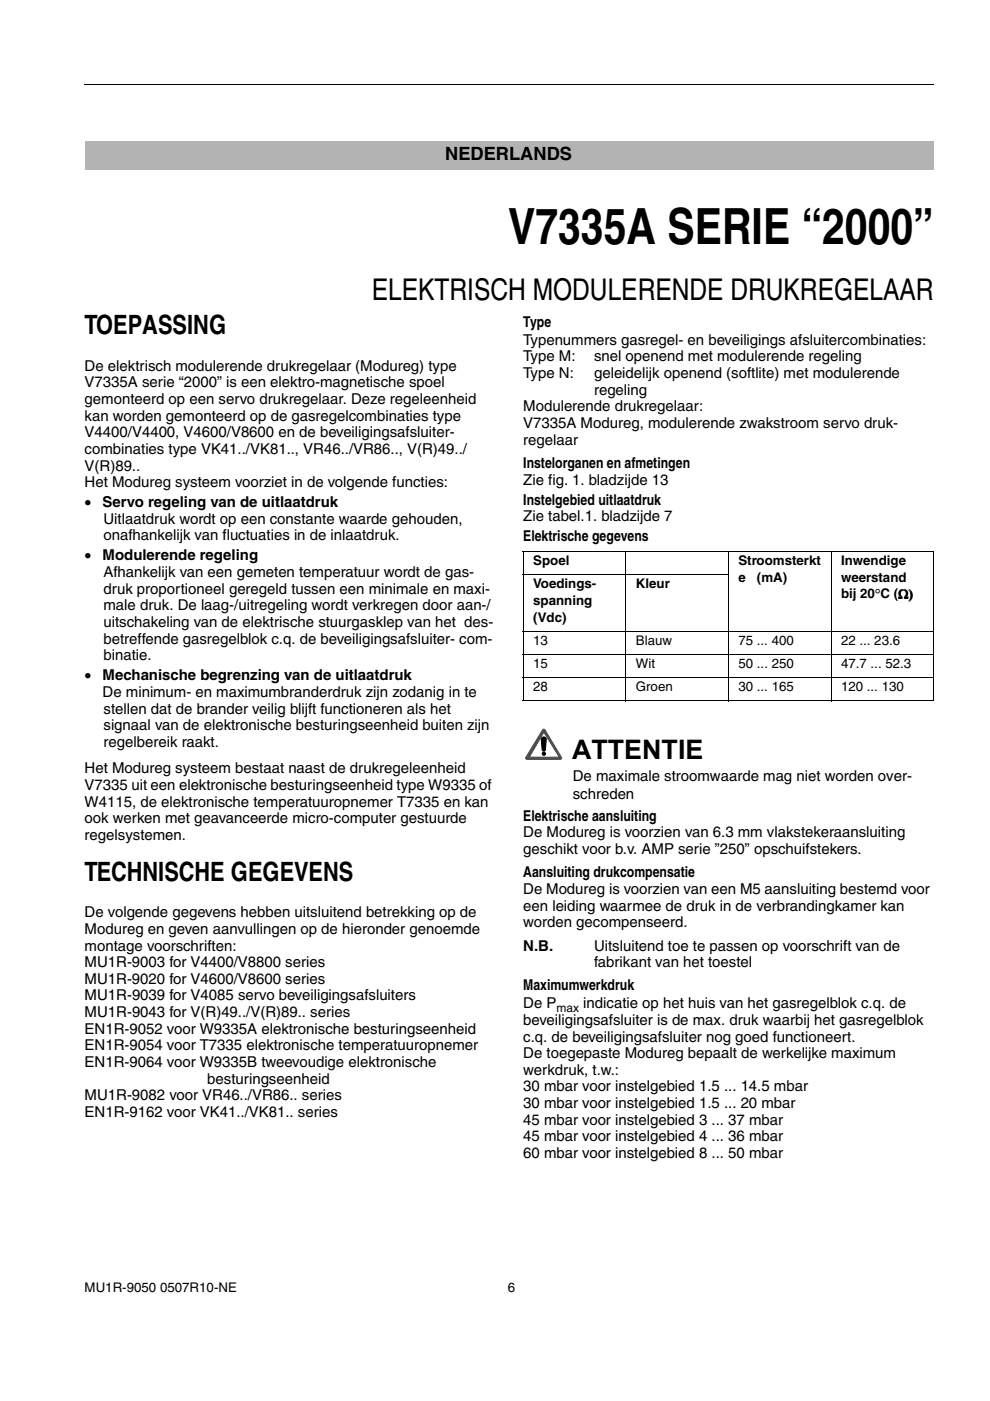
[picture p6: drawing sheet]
<svg xmlns="http://www.w3.org/2000/svg" width="210mm" height="297mm" viewBox="0 0 210 297" stroke-linecap="round" stroke-linejoin="round" font-family="sans-serif">
<defs><g id="words">
<text font-size="10.6" x="107.7" y="51.6">V7335A SERIE “2000”</text>
<text font-size="6.3" x="78.8" y="63.6">ELEKTRISCH MODULERENDE DRUKREGELAAR</text>
<text font-size="5.7" x="121.3" y="161">ATTENTIE</text>
<g font-size="5.6">
<text x="17.9" y="70.9">TOEPASSING</text>
<text x="17.9" y="186.8">TECHNISCHE GEGEVENS</text>
</g>
<text font-size="3.9" x="94.4" y="34">NEDERLANDS</text>
<g font-size="3.2">
<text x="110.9" y="69.3">Type</text>
<text x="110.9" y="73.1">Typenummers gasregel- en beveiligings afsluitercombinaties:</text>
<text x="110.9" y="76.6">Type M:</text>
<text x="126" y="76.6">snel openend met modulerende regeling</text>
<text x="17.9" y="78.6">De elektrisch modulerende drukregelaar (Modureg) type</text>
<text x="17.9" y="82.1">V7335A serie “2000” is een elektro-magnetische spoel</text>
<text x="110.9" y="80.2">Type N:</text>
<text x="126" y="83.7">regeling</text>
<text x="126" y="80.2">geleidelijk openend (softlite) met modulerende</text>
<text x="17.9" y="85.7">gemonteerd op een servo drukregelaar. Deze regeleenheid</text>
<text x="17.9" y="89.2">kan worden gemonteerd op de gasregelcombinaties type</text>
<text x="110.9" y="87.2">Modulerende drukregelaar:</text>
<text x="17.9" y="92.7">V4400/V4400, V4600/V8600 en de beveiligingsafsluiter-</text>
<text x="110.9" y="90.8">V7335A Modureg, modulerende zwakstroom servo druk-</text>
<text x="110.9" y="94.3">regelaar</text>
<text x="17.9" y="96.2">combinaties type VK41../VK81.., VR46../VR86.., V(R)49../</text>
<text x="17.9" y="99.8">V(R)89..</text>
<text x="110.9" y="99.2">Instelorganen en afmetingen</text>
<text x="17.9" y="103.3">Het Modureg systeem voorziet in de volgende functies:</text>
<text x="17.9" y="107.5">•</text>
<text x="21.8" y="107.5">Servo regeling van de uitlaatdruk</text>
<text x="110.9" y="102.8">Zie fig. 1. bladzijde 13</text>
<text x="110.9" y="107">Instelgebied uitlaatdruk</text>
<text x="21.9" y="111.1">Uitlaatdruk wordt op een constante waarde gehouden,</text>
<text x="110.9" y="110.5">Zie tabel.1. bladzijde 7</text>
<text x="17.9" y="118.8">•</text>
<text x="21.8" y="118.8">Modulerende regeling</text>
<text x="21.9" y="114.6">onafhankelijk van fluctuaties in de inlaatdruk.</text>
<text x="110.9" y="114.7">Elektrische gegevens</text>
<text x="21.9" y="122.4">Afhankelijk van een gemeten temperatuur wordt de gas-</text>
<text x="21.9" y="125.9">druk proportioneel geregeld tussen een minimale en maxi-</text>
<text x="21.9" y="129.4">male druk. De laag-/uitregeling wordt verkregen door aan-/</text>
<text x="21.9" y="132.9">uitschakeling van de elektrische stuurgasklep van het des-</text>
<text x="21.9" y="136.5">betreffende gasregelblok c.q. de beveiligingsafsluiter- com-</text>
<text x="21.9" y="140">binatie.</text>
<text x="17.9" y="144.2">•</text>
<text x="21.8" y="144.2">Mechanische begrenzing van de uitlaatdruk</text>
<text x="21.8" y="147.8">De minimum- en maximumbranderdruk zijn zodanig in te</text>
<text x="21.9" y="151.3">stellen dat de brander veilig blijft functioneren als het</text>
<text x="21.9" y="154.8">signaal van de elektronische besturingseenheid buiten zijn</text>
<text x="21.9" y="158.3">regelbereik raakt.</text>
<text x="17.9" y="164">Het Modureg systeem bestaat naast de drukregeleenheid</text>
<text x="17.9" y="167.5">V7335 uit een elektronische besturingseenheid type W9335 of</text>
<text x="121.5" y="165.6">De maximale stroomwaarde mag niet worden over-</text>
<text x="17.9" y="171">W4115, de elektronische temperatuuropnemer T7335 en kan</text>
<text x="121.5" y="169.4">schreden</text>
<text x="17.9" y="174.6">ook werken met geavanceerde micro-computer gestuurde</text>
<text x="17.9" y="178.1">regelsystemen.</text>
<text x="110.9" y="174">Elektrische aansluiting</text>
<text x="110.9" y="177.6">De Modureg is voorzien van 6.3 mm vlakstekeraansluiting</text>
<text x="110.9" y="181.1">geschikt voor b.v. AMP serie ”250” opschuifstekers.</text>
<text x="110.9" y="186">Aansluiting drukcompensatie</text>
<text x="110.9" y="189.5">De Modureg is voorzien van een M5 aansluiting bestemd voor</text>
<text x="17.9" y="194.5">De volgende gegevens hebben uitsluitend betrekking op de</text>
<text x="110.9" y="193.1">een leiding waarmee de druk in de verbrandingkamer kan</text>
<text x="110.9" y="196.6">worden gecompenseerd.</text>
<text x="17.9" y="198">Modureg en geven aanvullingen op de hieronder genoemde</text>
<text x="17.9" y="201.5">montage voorschriften:</text>
<text x="110.9" y="201.5">N.B.</text>
<text x="126" y="201.5">Uitsluitend toe te passen op voorschrift van de</text>
<text x="17.9" y="205.1">MU1R-9003 for V4400/V8800 series</text>
<text x="17.9" y="208.6">MU1R-9020 for V4600/V8600 series</text>
<text x="110.9" y="209.9">Maximumwerkdruk</text>
<text x="126" y="205.1">fabrikant van het toestel</text>
<text x="17.9" y="212.1">MU1R-9039 for V4085 servo beveiligingsafsluiters</text>
<text x="17.9" y="215.6">MU1R-9043 for V(R)49../V(R)89.. series</text>
<text x="110.9" y="213.8">De P</text>
<text x="123.7" y="213.8">indicatie op het huis van het gasregelblok c.q. de</text>
<text x="17.9" y="219.2">EN1R-9052 voor W9335A elektronische besturingseenheid</text>
<text x="110.9" y="217.3">beveiligingsafsluiter is de max. druk waarbij het gasregelblok</text>
<text x="110.9" y="220.8">c.q. de beveiligingsafsluiter nog goed functioneert.</text>
<text x="17.9" y="222.7">EN1R-9054 voor T7335 elektronische temperatuuropnemer</text>
<text x="17.9" y="226.2">EN1R-9064 voor W9335B tweevoudige elektronische</text>
<text x="110.9" y="224.4">De toegepaste Modureg bepaalt de werkelijke maximum</text>
<text x="110.9" y="227.9">werkdruk, t.w.:</text>
<text x="17.9" y="233.2">MU1R-9082 voor VR46../VR86.. series</text>
<text x="43.9" y="229.7">besturingseenheid</text>
<text x="110.9" y="231.4">30 mbar voor instelgebied 1.5 ... 14.5 mbar</text>
<text x="17.9" y="236.8">EN1R-9162 voor VK41../VK81.. series</text>
<text x="110.9" y="234.9">30 mbar voor instelgebied 1.5 ... 20 mbar</text>
<text x="110.9" y="238.5">45 mbar voor instelgebied 3 ... 37 mbar</text>
<text x="110.9" y="242">45 mbar voor instelgebied 4 ... 36 mbar</text>
<text x="110.9" y="245.5">60 mbar voor instelgebied 8 ... 50 mbar</text>
</g>
<g font-size="2.8">
<text x="113.1" y="119.8">Spoel</text>
<text x="156.6" y="119.8">Stroomsterkt</text>
<text x="178.3" y="119.8">Inwendige</text>
<text x="113.1" y="124.7">Voedings-</text>
<text x="134.8" y="124.7">Kleur</text>
<text x="156.6" y="123.3">e</text>
<text x="160.5" y="123.3">(mA)</text>
<text x="178.3" y="123.3">weerstand</text>
<text x="113.1" y="128.3">spanning</text>
<text x="113.1" y="131.8">(Vdc)</text>
<text x="178.3" y="126.9">bij 20°C (Ω)</text>
<text x="113.1" y="136.7">13</text>
<text x="134.8" y="136.7">Blauw</text>
<text x="156.6" y="136.7">75 ... 400</text>
<text x="178.3" y="136.7">22 ... 23.6</text>
<text x="113.1" y="141.7">15</text>
<text x="134.8" y="141.7">Wit</text>
<text x="156.6" y="141.7">50 ... 250</text>
<text x="178.3" y="141.7">47.7 ... 52.3</text>
<text x="113.1" y="146.6">28</text>
<text x="134.8" y="146.6">Groen</text>
<text x="156.6" y="146.6">30 ... 165</text>
<text x="178.3" y="146.6">120 ... 130</text>
<text x="17.9" y="273.9">MU1R-9050 0507R10-NE</text>
<text x="107.7" y="273.9">6</text>
</g>
<text font-size="2.5" x="118" y="214.6">max</text>
</g></defs>
<path d="M17.9 17.9v.2zM198 17.9v.2z" fill="#000"/>
<path d="M17.9 18h180.1" fill="none" stroke="#000" stroke-width=".21"/>
<g fill="#fff">
<path d="M110.9 154.2h87.1v9.2h-87.1z"/>
<path d="M111.3 154.5h7.9v6.6h-7.9z"/>
</g>
<path d="M115.1 154.6l.5 .2 3.5 5.8-.1 .4h-7.3l-.2-.1v-.3zM115.3 155.2l-3.1 5.3h6.4z" fill="#4d4d4d" stroke="#4d4d4d" stroke-width=".21"/>
<g fill="#000" stroke="#000" stroke-width=".21">
<path d="M114.9 156.4a.53 .53 0 0 1 .6-.1 .53 .53 0 0 1 .3 .5l-.2 2.1a.35 .35 0 0 1-.3 .4 .35 .35 0 0 1-.4-.4l-.1-2.1z"/>
<circle cx="115.3" cy="159.8" r=".35"/>
</g>
<g fill="#fff">
<path d="M110.9 154.2h38.9v9.2h-38.9z"/>
<path d="M111.3 154.5h7.9v6.6h-7.9z"/>
</g>
<path d="M115.1 154.6l.5 .2 3.5 5.8-.1 .4h-7.3l-.2-.1v-.3zM115.3 155.2l-3.1 5.3h6.4z" fill="#4d4d4d" stroke="#4d4d4d" stroke-width=".21"/>
<g fill="#000" stroke="#000" stroke-width=".21">
<path d="M114.9 156.4a.53 .53 0 0 1 .6-.1 .53 .53 0 0 1 .3 .5l-.2 2.1a.35 .35 0 0 1-.3 .4 .35 .35 0 0 1-.4-.4l-.1-2.1z"/>
<circle cx="115.3" cy="159.8" r=".35"/>
</g>
<path d="M17.9 30h180.1v6h-180.1z" fill="#b3b3b3"/>
<path d="M110.9 116.9h87.1M111 117v31.5M132.7 116.8v31.9M154.5 116.8v31.9M176.2 116.8v31.9M198 117v31.5M110.9 121.8h43.6M110.9 133.8h87.1M110.9 138.7h87.1M110.9 143.7h87.1M110.9 148.6h87.1" fill="none" stroke="#000" stroke-width=".21"/>
<use href="#words"/>
</svg>
